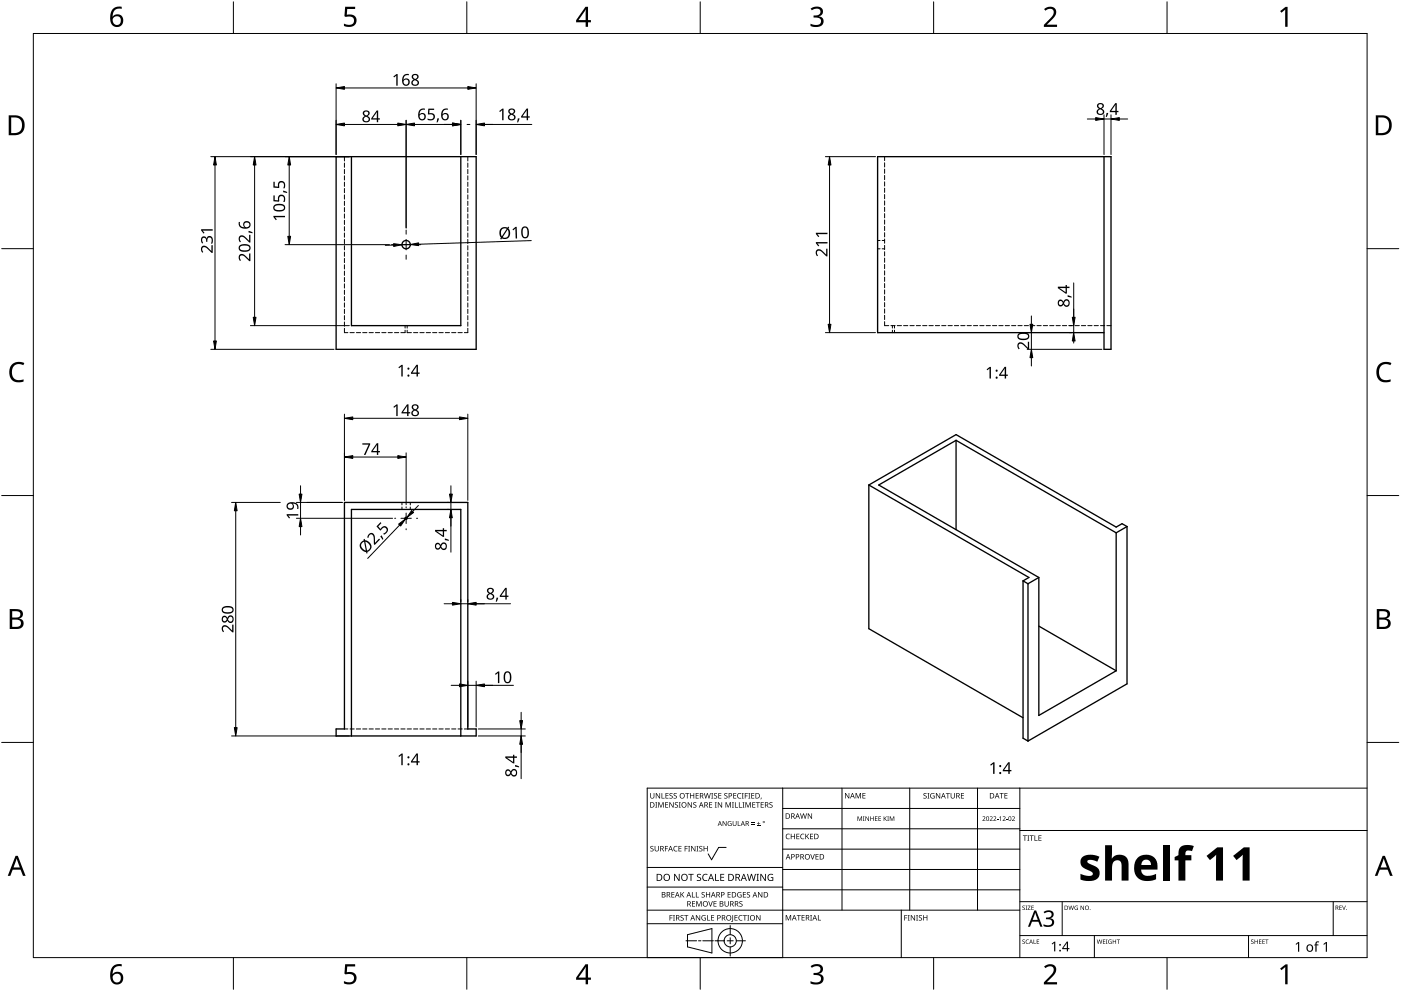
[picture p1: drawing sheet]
<svg xmlns="http://www.w3.org/2000/svg" width="420mm" height="297mm" viewBox="0 0 420 297" stroke-linecap="round" stroke-linejoin="round" font-family="sans-serif">
<g fill="none" stroke="#000" stroke-width=".3">
<path d="M103.3 47v1.2M103.3 48.9v1.3M103.3 50.8v1.3M103.3 52.7v1.3M103.3 54.6v1.3M103.3 56.5v1.3M103.3 58.4v1.3M140.3 47v1.2M140.3 48.9v1.3M140.3 50.8v1.3M140.3 52.7v1.3M140.3 54.6v1.3"/>
<path d="M140.3 56.5v1.3M140.3 58.4v1.3M265.3 47v1.2M265.3 48.8v1.3M265.3 50.7v1.3M265.3 52.6v1.3M265.3 54.5v1.3M265.3 56.4v1.3M265.3 58.3v1.3M103.3 60.3v1.3M103.3 62.2v1.3M103.3 64.1v1.3"/>
<path d="M103.3 66v1.3M103.3 67.9v1.3M103.3 69.8v1.3M103.3 71.7v1.3M103.3 73.6v1.3M103.3 75.6v1.2M103.3 77.5v1.2M103.3 79.4v1.2M140.3 60.3v1.3M140.3 62.2v1.3M140.3 64.1v1.3M140.3 66v1.3"/>
<path d="M140.3 67.9v1.3M140.3 69.8v1.3M140.3 71.7v1.3M140.3 73.6v1.3M140.3 75.6v1.2M140.3 77.5v1.2M140.3 79.4v1.2M263.2 72.1h.7M263.2 74.6h.7M264.6 72.1h.7M264.6 74.6h.7M265.3 60.2v1.3"/>
<path d="M265.3 62.1v1.3M265.3 64v1.3M265.3 65.9v1.3M265.3 67.8v1.3M265.3 69.7v1.3M265.3 71.6v1.3M265.3 73.5v1.3M265.3 75.5v1.2M265.3 77.4v1.2M265.3 79.3v1.2M103.3 98.4v1.3h1M103.3 81.3v1.2"/>
<path d="M103.3 83.2v1.2M103.3 85.1v1.2M103.3 87v1.3M103.3 88.9v1.3M103.3 90.8v1.3M103.3 92.7v1.3M103.3 94.6v1.3M103.3 96.5v1.3M105 99.7h1.2M106.9 99.7h1.2M108.8 99.7h1.2M110.7 99.7h1.3"/>
<path d="M112.6 99.7h1.3M114.5 99.7h1.3M116.4 99.7h1.3M118.3 99.7h1.3M121.5 99v.7h-1.3M121.5 97.6v.7M122.1 99v.7h1.3M122.1 97.6v.7M124 99.7h1.3M125.9 99.7h1.3M127.8 99.7h1.3M129.7 99.7h1.3"/>
<path d="M131.6 99.7h1.3M133.5 99.7h1.3M135.4 99.7h1.3M137.4 99.7h1.2M140.3 81.3v1.2M140.3 83.2v1.2M140.3 85.1v1.2M140.3 87v1.3M140.3 88.9v1.3M140.3 90.8v1.3M140.3 92.7v1.3M140.3 94.6v1.3"/>
<path d="M140.3 96.5v1.3M140.3 98.4v1.3h-1M265.3 81.2v1.2M265.3 83.1v1.2M265.3 85v1.2M265.3 86.9v1.3M265.3 88.8v1.3M265.3 90.7v1.3M265.3 92.6v1.3M265.3 94.5v1.3M265.3 96.4v1.2h1.2M267.2 97.6h1.2"/>
<path d="M267.6 97.6v.7M267.6 99v.7M268.3 97.6v.7M268.3 99v.7M269.1 97.6h1.3M271 97.6h1.3M272.9 97.6h1.3M274.8 97.6h1.3M276.7 97.6h1.3M278.6 97.6h1.3M280.5 97.6h1.3M282.4 97.6h1.3"/>
<path d="M284.3 97.6h1.3M286.2 97.6h1.3M288.1 97.6h1.3M290 97.6h1.3M291.9 97.6h1.3M293.8 97.6h1.3M295.7 97.6h1.3M297.7 97.6h1.2M299.6 97.6h1.2M301.5 97.6h1.2M303.4 97.6h1.2M305.3 97.6h1.2"/>
<path d="M307.2 97.6h1.2M309.1 97.6h1.3M311 97.6h1.3M312.9 97.6h1.3M314.8 97.6h1.3M316.7 97.6h1.3M318.6 97.6h1.3M320.5 97.6h1.3M322.4 97.6h1.3M324.3 97.6h1.3M326.2 97.6h1.3M328.1 97.6h1.3"/>
<path d="M330 97.6h1.3M331.9 97.6h1.3M120.5 150.6v.7M120.5 152v.7M123 150.6v.7M123 152v.7M103.3 218.5h1M105 218.5h1.2M106.9 218.5h1.2M108.8 218.5h1.2M110.7 218.5h1.3M112.6 218.5h1.3"/>
<path d="M114.5 218.5h1.3M116.4 218.5h1.3M118.3 218.5h1.3M120.2 218.5h1.3M122.1 218.5h1.3M124 218.5h1.3M125.9 218.5h1.3M127.8 218.5h1.3M129.7 218.5h1.3M131.6 218.5h1.3M133.5 218.5h1.3M135.4 218.5h1.3"/>
<path d="M137.4 218.5h1.2M139.3 218.5h1"/>
</g>
<g fill="none" stroke="#000" stroke-width=".4">
<path d="M100.8 47h42v57.7h-42zM105.4 47v50.6h32.8v-50.6M331.1 47v57.7h2.1v-57.7h-70v52.7h67.9M286.7 132v26.8M286.7 132l-23.2 13.4 48 27.7M286.7 132l48 27.7M103.3 150.6h37v67.9h2.5v2.1h-42v-2.1h2.5zM260.6 145.4v43l46.2 26.7M260.6 145.4l48 27.7-1.8 1M260.6 145.4l26.1-15.1 48 27.7 1.8-1 1.5 .8M334.7 159.7v41.4M338 157.8v47.2l-29.7 17.1"/>
<path d="M338 157.8l-3.3 1.9M306.8 174.1v47.2l1.5 .8M306.8 174.1l1.5 .9M308.3 175v47.1M311.5 173.1v41.3l23.2-13.3M311.5 173.1l-3.2 1.9M311.5 187.7l23.2 13.4M105.4 220.6v-67.9h32.8v67.9"/>
<circle cx="121.8" cy="73.3" r="1.25"/>
<circle cx="121.8" cy="155.3" r=".31"/>
</g>
<path d="M10 10h400v277h-400z" fill="none" stroke="#000" stroke-width=".3"/>
<g fill="none" stroke="#000" stroke-width=".3">
<path d="M70 .5v9.5M140 .5v9.5M210 .5v9.5M280 .5v9.5M350 .5v9.5M.5 74.5h9.5M410 74.5h9.5M.5 148.5h9.5M410 148.5h9.5M.5 222.5h9.5M410 222.5h9.5M70 287v9.5"/>
<path d="M140 287v9.5M210 287v9.5M280 287v9.5M350 287v9.5"/>
</g>
<g fill="#000">
<path d="M103.5 2h3v.7h-2.4l-.1 1.7a1.98 1.98 0 0 1 2.4 .4 1.98 1.98 0 0 1 .2 2.5 2.88 2.88 0 0 1-3.5 .5v-.7a1.93 1.93 0 0 0 3-.6 1.37 1.37 0 0 0-.5-1.4 1.37 1.37 0 0 0-1.4-.1l-.5 .1-.4-.3zM243.1 2.6a2.32 2.32 0 0 1 3.7 .5 1.47 1.47 0 0 1-1.2 1.8 1.59 1.59 0 0 1 1.4 1.8 1.59 1.59 0 0 1-1.8 1.4l-2.1-.3v-.7a2.12 2.12 0 0 0 3.1-.5 1.21 1.21 0 0 0-1.6-1.3h-.6v-.7a1.53 1.53 0 0 0 2.1-1.1 1.49 1.49 0 0 0-2.6-.4zM313.1 2.7a2.03 2.03 0 0 1 2.1-.8 2.03 2.03 0 0 1 1.6 1.7 3.9 3.9 0 0 1-1.6 2.5l-1.2 1.3h3v.7h-3.9v-.6l1.5-1.6a2.56 2.56 0 0 0 1.3-2.9 1.62 1.62 0 0 0-2.4 .2zM383.9 3.3l1.6-1.2h.6v5.9h-.7l.1-5.2-1.2 1zM3.5 109.3a3.3 3.3 0 0 1 3.8-.5l-.3 .7a2.26 2.26 0 0 0-2.6 0 2.26 2.26 0 0 0-.8 2.6 2.12 2.12 0 0 0 3.1 1.7l.4-.1v.7a2.98 2.98 0 0 1-3.4-.4 2.98 2.98 0 0 1-.8-3.3zM413.5 109.3a3.3 3.3 0 0 1 3.8-.5l-.3 .7a2.26 2.26 0 0 0-2.7 0 2.26 2.26 0 0 0-.7 2.6 2.12 2.12 0 0 0 3.1 1.7l.4-.1v.7a2.98 2.98 0 0 1-3.4-.4 2.98 2.98 0 0 1-.8-3.3zM103.5 289h3v.7h-2.4l-.1 1.7a1.98 1.98 0 0 1 2.4 .4 1.98 1.98 0 0 1 .2 2.5 2.88 2.88 0 0 1-3.5 .4v-.6a1.93 1.93 0 0 0 3-.7 1.37 1.37 0 0 0-.5-1.3 1.37 1.37 0 0 0-1.4-.1l-.5 .1-.4-.3zM243.1 289.6a2.32 2.32 0 0 1 3.7 .5 1.47 1.47 0 0 1-1.2 1.8 1.59 1.59 0 0 1 1.4 1.8 1.59 1.59 0 0 1-1.8 1.4l-2.1-.3v-.7a2.12 2.12 0 0 0 3.1-.5 1.21 1.21 0 0 0-1.6-1.4h-.6v-.6a1.53 1.53 0 0 0 2.1-1.1 1.49 1.49 0 0 0-2.6-.4zM313.1 289.7a2.03 2.03 0 0 1 2.1-.8 2.03 2.03 0 0 1 1.6 1.7 3.9 3.9 0 0 1-1.6 2.5l-1.2 1.3h3v.7h-3.9v-.7l1.5-1.5a2.56 2.56 0 0 0 1.3-2.9 1.62 1.62 0 0 0-2.4 .2zM383.9 290.3l1.6-1.2h.6v5.9h-.7l.1-5.2-1.2 1z"/>
<path d="M33.9 2.6a2.88 2.88 0 0 1 2.6-.6v.7a2.02 2.02 0 0 0-2.7 2.3 1.83 1.83 0 0 1 2.6-.3 1.83 1.83 0 0 1 .3 2.6 2.07 2.07 0 0 1-2.6 .6 2.07 2.07 0 0 1-1.1-2.4 4 4 0 0 1 .9-2.9zM33.7 6.2a1.3 1.3 0 0 0 2.6 0 1.3 1.3 0 0 0-2.6 0z"/>
<path d="M175.6 2h.8v4h.8v.7h-.8v1.3h-.8v-1.3h-2.8v-.6zM175.6 2.8l-2.1 3.2h2.1z"/>
<path d="M2.6 34.6h1.8a2.99 2.99 0 0 1 3 3 2.99 2.99 0 0 1-3.1 2.9h-1.7zM3.4 35.2v4.7h.8a2.35 2.35 0 0 0 2.4-2.1 2.35 2.35 0 0 0-2-2.6z"/>
<path d="M412.6 34.6h1.8a2.99 2.99 0 0 1 3 3 2.99 2.99 0 0 1-3.1 2.9h-1.7zM413.3 35.2v4.7h.9a2.35 2.35 0 0 0 2.4-2.1 2.35 2.35 0 0 0-2-2.6z"/>
<path d="M2.9 182.6h1.7a1.68 1.68 0 0 1 2.3 1.7 1.37 1.37 0 0 1-1.2 1.1 1.61 1.61 0 0 1 1.4 2 1.61 1.61 0 0 1-2.1 1.1h-2.1zM3.7 185.7v2.2h1.2a1.13 1.13 0 0 0 1.4-1.1 1.13 1.13 0 0 0-1.5-1.1zM3.7 183.2v1.9h1.1a1.02 1.02 0 0 0 1.3-1 1.02 1.02 0 0 0-1.4-.9z"/>
<path d="M412.9 182.6h1.7a1.68 1.68 0 0 1 2.3 1.7 1.37 1.37 0 0 1-1.2 1.1 1.61 1.61 0 0 1 1.3 2 1.61 1.61 0 0 1-2 1.1h-2.1zM413.7 185.7v2.2h1.2a1.13 1.13 0 0 0 1.4-1.1 1.13 1.13 0 0 0-1.5-1.1zM413.7 183.2v1.9h1.1a1.02 1.02 0 0 0 1.3-1 1.02 1.02 0 0 0-1.5-.9z"/>
<path d="M4.7 256.5h.6l2.4 6h-.8l-.7-1.8h-2.4l-.7 1.8h-.8zM5 257.3l-.9 2.7h1.8z"/>
<path d="M414.7 256.5h.6l2.4 6h-.8l-.7-1.8h-2.4l-.7 1.8h-.8zM415 257.3l-1 2.7h1.9z"/>
<path d="M33.9 289.6a2.88 2.88 0 0 1 2.6-.6v.7a2.02 2.02 0 0 0-2.7 2.3 1.83 1.83 0 0 1 2.6-.3 1.83 1.83 0 0 1 .3 2.6 2.07 2.07 0 0 1-2.6 .6 2.07 2.07 0 0 1-1.1-2.4 4 4 0 0 1 .9-2.9zM33.7 293.2a1.3 1.3 0 0 0 2.6 0 1.3 1.3 0 0 0-2.6 0z"/>
<path d="M175.6 289h.8v4h.8v.7h-.8v1.3h-.8v-1.3h-2.8v-.6zM175.6 289.8l-2.1 3.2h2.1z"/>
</g>
<g fill="none" stroke="#000" stroke-width=".3">
<path d="M234.7 236.2v50.8h-40.6v-50.8h215.9M252.5 236.2v36.6M272.8 236.2v36.6M293.2 236.2v36.6M305.9 236.2v50.8M217.8 254h-2.3l-2.1 3.7-1-1.8M234.7 242.3h71.2M234.7 248.4h71.2M234.7 254.5h71.2M305.9 248.9h104.1M194.1 276.9h40.6M194.1 272.8h111.8"/>
<path d="M194.1 265.9h40.6M194.1 260h40.6M219 277.4v2.8M234.7 260.6h71.2M234.7 266.7h71.2M270.3 272.8v14.2M305.9 270.3h104.1M318.6 270.3v10.1M399.8 270.3v10.1M205.7 282h3.2M206.2 280.2l7.3-1.9v7.3l-7.3-1.8zM209.5 282h.7"/>
<path d="M210.8 282h3.2M214.4 282h2.8M218.1 282h1.8M219 281.1v1.8M219 283.8v2.8M220.8 282h2.8M305.9 280.4h104.1M328.2 280.4v6.6M374.4 280.4v6.6"/>
<circle cx="219" cy="282" r="1.83"/>
<circle cx="219" cy="282" r="3.7"/>
</g>
<g fill="#000">
<path d="M195 237.7h.2v1.1a.42 .42 0 0 0 .4 .4 .42 .42 0 0 0 .4-.4v-1.1h.2v1.1a.62 .62 0 0 1-.6 .6 .62 .62 0 0 1-.6-.6zM196.7 237.7h.2l.9 1.4v-1.4h.2v1.6h-.3l-.8-1.3v1.3h-.2zM198.4 237.7h.2v1.5h.7v.1h-.9zM199.6 237.7h.9v.2h-.7v.5h.6v.2h-.6v.6h.7v.1h-.9zM200.8 237.9l.6-.2 .3 .1v.2a.38 .38 0 0 0-.5-.2 .38 .38 0 0 0-.2 .5 .38 .38 0 0 0 .5 .2 .53 .53 0 0 1 .1 .8 .53 .53 0 0 1-.8 0v-.2a.41 .41 0 0 0 .6 .1 .41 .41 0 0 0 .1-.5 .41 .41 0 0 0-.5-.2zM202.1 237.9l.5-.2 .4 .1-.1 .2a.38 .38 0 0 0-.5-.2 .38 .38 0 0 0-.2 .5 .38 .38 0 0 0 .5 .2 .53 .53 0 0 1 .2 .8 .53 .53 0 0 1-.8 0v-.2a.41 .41 0 0 0 .5 .1 .41 .41 0 0 0 .2-.5 .41 .41 0 0 0-.6-.2zM205.5 237.7h1.2v.2h-.5v1.4h-.2v-1.4h-.5zM207 237.7h.2v.7h.8v-.7h.2v1.6h-.2v-.7h-.8v.7h-.2zM208.6 237.7h.9v.2h-.7v.5h.7v.2h-.7v.6h.7v.1h-.9zM211.1 237.7h.2l.4 1.4 .3-1.4h.2l.4 1.4 .4-1.4h.2l-.5 1.6h-.2l-.4-1.3-.3 1.3h-.3zM213.3 237.7h.6l-.2 .2v1.3l.2 .1h-.6l.2-.1v-1.3zM214.2 237.9l.5-.2 .4 .1-.1 .2a.38 .38 0 0 0-.5-.2 .38 .38 0 0 0-.2 .5 .38 .38 0 0 0 .5 .2 .53 .53 0 0 1 .2 .8 .53 .53 0 0 1-.8 0v-.2a.41 .41 0 0 0 .5 .1 .41 .41 0 0 0 .2-.5 .41 .41 0 0 0-.6-.2z"/>
<path d="M215.4 237.7h.9v.2h-.7v.5h.7v.2h-.7v.6h.7v.1h-.9zM217.3 237.9l.5-.2 .4 .1-.1 .2a.38 .38 0 0 0-.5-.2 .38 .38 0 0 0-.2 .5 .38 .38 0 0 0 .5 .2 .53 .53 0 0 1 .2 .8 .53 .53 0 0 1-.8 0v-.2a.41 .41 0 0 0 .5 .1 .41 .41 0 0 0 .2-.5 .41 .41 0 0 0-.6-.2zM219.9 237.7h.9v.2h-.7v.5h.7v.2h-.7v.6h.7v.1h-.9zM221.3 237.9l.6-.2 .4 .1-.1 .2a.65 .65 0 0 0-.9 .6 .65 .65 0 0 0 .9 .5 .77 .77 0 0 1-1.1-.1 .77 .77 0 0 1 .2-1.1zM222.5 237.7h.5l-.1 .2v1.3l.1 .1h-.5l.2-.1v-1.3zM223.4 237.7h.9v.2h-.7v.6h.6v.2h-.6v.6h-.2zM224.4 237.7h.6l-.2 .2v1.3l.2 .1h-.6l.2-.1v-1.3zM225.3 237.7h.9v.2h-.7v.5h.7v.2h-.7v.6h.7v.1h-.9zM228.2 239.1h.2l-.3 .5zM253.4 237.7h.3l.8 1.3v-1.3h.2v1.6h-.2l-.9-1.3v1.3h-.2zM256.6 237.7h.3l.5 1.3 .5-1.3h.3v1.6h-.2v-1.4l-.7 1.4-.5-1.4v1.4h-.2zM258.6 237.7h1v.2h-.7v.5h.6v.2h-.6v.5h.7v.2h-1z"/>
<path d="M277 237.9l.6-.2 .3 .1-.1 .2a.38 .38 0 0 0-.5-.2 .38 .38 0 0 0-.1 .5 .38 .38 0 0 0 .5 .2 .53 .53 0 0 1 .1 .8 .53 .53 0 0 1-.8 0v-.2a.41 .41 0 0 0 .6 .1 .41 .41 0 0 0 .1-.5 .41 .41 0 0 0-.5-.2zM278.1 237.7h.6l-.2 .2v1.3l.2 .1h-.6l.2-.1v-1.3zM279.2 237.9l.7-.2 .4 .1-.1 .2a.67 .67 0 0 0-1 .5 .67 .67 0 0 0 .9 .6v-.4h-.4v-.2h.6v.8a.88 .88 0 0 1-1.2-.2 .88 .88 0 0 1 .1-1.2zM280.7 237.7h.2l.9 1.4v-1.4h.2v1.6h-.3l-.8-1.3v1.3h-.2zM283.7 237.7h1.2v.2h-.5v1.4h-.2v-1.4h-.5zM285.1 237.7h.2v1.1a.42 .42 0 0 0 .4 .4 .42 .42 0 0 0 .4-.4v-1.1h.2v1.1a.62 .62 0 0 1-.6 .6 .62 .62 0 0 1-.6-.6zM288.2 237.7h.9v.2h-.7v.5h.7v.2h-.7v.6h.7v.1h-.9zM299.8 237.7h1.2v.2h-.5v1.4h-.2v-1.4h-.5zM301.2 237.7h.9v.2h-.7v.5h.7v.2h-.7v.5h.7v.2h-.9zM195.1 253.7l.6-.2 .3 .1-.1 .2a.38 .38 0 0 0-.5-.1 .38 .38 0 0 0-.1 .5 .38 .38 0 0 0 .4 .2 .53 .53 0 0 1 .2 .7 .53 .53 0 0 1-.8 .1v-.2a.41 .41 0 0 0 .6 .1 .41 .41 0 0 0 .1-.6 .41 .41 0 0 0-.6-.2zM196.5 240.4h.6l-.2 .2v1.3l.2 .2h-.6l.2-.2v-1.3zM196.3 253.6h.2v1a.42 .42 0 0 0 .5 .4 .42 .42 0 0 0 .4-.4v-1h.2v1a.62 .62 0 0 1-.6 .6 .62 .62 0 0 1-.7-.6z"/>
<path d="M197.4 240.4h.3l.5 1.4 .5-1.4h.3v1.7h-.2v-1.5l-.7 1.5-.5-1.5v1.5h-.2zM199.4 253.6h.9v.1h-.7v.6h.7v.2h-.7v.7h-.2zM199.5 240.4h.9v.2h-.7v.5h.6v.2h-.6v.6h.7v.2h-.9zM200.7 240.4h.3l.8 1.4v-1.4h.2v1.7h-.2l-.9-1.4v1.4h-.2zM202.2 253.8l.5-.3 .5 .1-.1 .2a.65 .65 0 0 0-.9 .6 .65 .65 0 0 0 .9 .6 .77 .77 0 0 1-1.1-.1 .77 .77 0 0 1 .2-1.1zM202.5 240.6l.5-.2 .3 .1v.2a.38 .38 0 0 0-.5-.2 .38 .38 0 0 0-.2 .5 .38 .38 0 0 0 .5 .2 .53 .53 0 0 1 .1 .8 .53 .53 0 0 1-.8 0l.1-.1a.41 .41 0 0 0 .5 0 .41 .41 0 0 0 .1-.5 .41 .41 0 0 0-.5-.2zM203.6 240.4h.6l-.2 .2v1.3l.2 .2h-.6l.2-.2v-1.3zM203.5 253.6h.9v.1h-.7v.6h.6v.1h-.6v.6h.7v.2h-.9zM205.3 253.6h.9v.1h-.7v.6h.7v.2h-.7v.7h-.2zM206.4 253.6h.6l-.2 .1v1.3l.2 .2h-.6l.2-.2v-1.3zM206.2 240.4h.3l.8 1.4v-1.4h.2v1.7h-.2l-.9-1.4v1.4h-.2zM207.3 253.6h.2l.9 1.3v-1.3h.2v1.6h-.3l-.8-1.4v1.4h-.2z"/>
<path d="M208 240.6l.5-.2 .3 .1v.2a.38 .38 0 0 0-.5-.2 .38 .38 0 0 0-.2 .5 .38 .38 0 0 0 .5 .2 .53 .53 0 0 1 .2 .8 .53 .53 0 0 1-.9 0l.1-.1a.41 .41 0 0 0 .5 0 .41 .41 0 0 0 .1-.5 .41 .41 0 0 0-.5-.2zM208.9 253.6h.6l-.2 .1v1.3l.2 .2h-.6l.2-.2v-1.3zM209.8 253.7l.5-.2 .3 .1v.2a.38 .38 0 0 0-.5-.1 .38 .38 0 0 0-.2 .5 .38 .38 0 0 0 .5 .2 .53 .53 0 0 1 .2 .7 .53 .53 0 0 1-.9 .1l.1-.2a.41 .41 0 0 0 .5 .1 .41 .41 0 0 0 .1-.6 .41 .41 0 0 0-.5-.2zM211 253.6h.2v.7h.8v-.7h.2v1.6h-.2v-.8h-.8v.8h-.2zM212.7 240.4h.9v.2h-.7v.5h.6v.2h-.6v.6h.7v.2h-.9zM214.4 240.4h.6l-.2 .2v1.3l.2 .2h-.6l.2-.2v-1.3zM215.3 240.4h.2l.9 1.4v-1.4h.2v1.7h-.3l-.8-1.4v1.4h-.2zM216.7 246.1h.2l.8 1.2v-1.2h.2v1.5h-.2l-.8-1.2v1.2h-.2zM217.6 240.4h.3l.5 1.4 .5-1.4h.3v1.7h-.2v-1.5l-.7 1.5-.5-1.5v1.5h-.2zM218.4 246.3l.6-.2 .4 .1-.2 .1a.6 .6 0 0 0-.8 .5 .6 .6 0 0 0 .8 .6v-.4l-.3-.2h.5v.7a.8 .8 0 0 1-1-.2 .8 .8 0 0 1 0-1zM219.5 240.4h.6l-.2 .2v1.3l.2 .2h-.6l.2-.2v-1.3zM220.4 240.4h.2v1.5h.7v.2h-.9z"/>
<path d="M219.7 246.1h.2v.9a.38 .38 0 0 0 .4 .4 .38 .38 0 0 0 .4-.4v-.9h.2v.9a.56 .56 0 0 1-.6 .6 .56 .56 0 0 1-.6-.6zM221.3 246.1h.1v1.3h.7v.2h-.8zM221.6 240.4h.2v1.5h.7v.2h-.9zM222.7 240.4h.5l-.1 .2v1.3l.1 .2h-.5l.1-.2v-1.3zM223.6 240.4h.3l.5 1.4 .5-1.4h.3v1.7h-.2v-1.5l-.7 1.5-.6-1.5v1.5h-.1zM225.3 247l1 .1zM225.3 246.6l1 .1zM225.6 240.4h.9v.2h-.7v.5h.7v.2h-.7v.6h.7v.2h-.9zM227 247.4l1 .2zM226.7 240.4h1.2v.2h-.5v1.5h-.2v-1.5h-.5zM227.4 246.3l.2 .5h.4l-.4 .1v.4l-.2-.4h-.4l.4-.1zM228.1 240.4h.9v.2h-.7v.5h.7v.2h-.7v.6h.7v.2h-.9z"/>
<path d="M230.8 240.6l.6-.2 .3 .1-.1 .2a.38 .38 0 0 0-.5-.2 .38 .38 0 0 0-.1 .5 .38 .38 0 0 0 .4 .2 .53 .53 0 0 1 .2 .8 .53 .53 0 0 1-.8 0v-.1a.41 .41 0 0 0 .6 0 .41 .41 0 0 0 .1-.5 .41 .41 0 0 0-.6-.2zM235.8 250.1l.6-.2 .5 .1-.1 .2a.65 .65 0 0 0-1 .5 .65 .65 0 0 0 1 .6 .77 .77 0 0 1-1.1-.1 .77 .77 0 0 1 .1-1.1zM237.2 249.9h.2v.7h.8v-.7h.2v1.6h-.2v-.7h-.8v.7h-.2zM238.8 249.9h.9v.2h-.7v.5h.7v.2h-.7v.5h.7v.2h-.9zM240.2 250.1l.6-.2 .4 .1v.2a.65 .65 0 0 0-1 .5 .65 .65 0 0 0 1 .6 .77 .77 0 0 1-1.1-.1 .77 .77 0 0 1 .1-1.1zM240 243.8h.2l.3 1.4 .4-1.4h.2l.4 1.4 .3-1.4h.2l-.4 1.6h-.2l-.4-1.4-.4 1.4h-.2zM241.5 249.9h.2v.8l.7-.8h.3l-.7 .7 .7 .9h-.2l-.6-.7-.2 .7h-.2zM243 256h.2l.5 1.4 .4-1.4h.3l-.6 1.6h-.2zM242.3 243.8h.2l.9 1.3-.1-1.3h.2v1.6h-.2l-.9-1.3v1.3h-.1zM242.9 249.9h.9v.2h-.7v.5h.7v.2h-.7v.5h.7v.2h-.9zM244.6 256h.9v.2h-.7v.5h.6v.2h-.6v.5h.7v.2h-.9zM257.2 244.7h.2l.4 1.1 .5-1.1h.2v1.4h-.1v-1.2l-.6 1.2-.5-1.2v1.2h-.1z"/>
<path d="M258.8 244.7h.5l-.2 .1 .2 1.3h-.5l.1-.2zM259.5 244.7h.2l.8 1.1v-1.1h.1v1.4h-.2l-.7-1.2v1.2h-.2zM261 244.7h.2v.6h.7v-.6h.1v1.4h-.1v-.7h-.7v.7h-.2zM262.4 244.7h.8l-.6 .1v.5h.5l-.5 .1v.5l.6 .2h-.8zM263.5 244.7h.7l-.6 .1v.5h.6l-.6 .1v.5l.6 .2h-.7zM265 244.7h.2v.7l.8-.7-.6 .6 .6 .8-.7-.7-.1 .7h-.2zM266.1 244.7h.5l-.2 .1 .2 1.3h-.5l.1-.2zM266.8 244.7h.3l.4 1.1 .4-1.1h.3v1.4h-.2v-1.2l-.6 1.2-.4-1.2v1.2h-.2zM294.7 244.8a.49 .49 0 0 1 .7 .1 .49 .49 0 0 1-.3 .7l-.3 .3 .7 .2h-.9l.4-.5a.37 .37 0 0 0 .4-.6 .37 .37 0 0 0-.7-.1zM296.8 244.8a.49 .49 0 0 1 .8 .1 .49 .49 0 0 1-.3 .7l-.3 .3 .7 .2h-.9l.4-.5a.37 .37 0 0 0 .3-.6 .37 .37 0 0 0-.6-.1zM297.9 244.8a.49 .49 0 0 1 .8 .1 .49 .49 0 0 1-.3 .7l-.3 .3 .7 .2h-.9l.4-.5a.37 .37 0 0 0 .3-.6 .37 .37 0 0 0-.6-.1zM299 245.5l.4 .1z"/>
<path d="M299.7 245l.5-.3v1.4h-.2v-1.2zM300.7 244.8a.49 .49 0 0 1 .8 .1 .49 .49 0 0 1-.3 .7l-.3 .3 .7 .2h-.9l.4-.5a.37 .37 0 0 0 .3-.6 .37 .37 0 0 0-.6-.1zM301.8 245.5l.4 .1zM303.5 244.8a.49 .49 0 0 1 .8 .1 .49 .49 0 0 1-.3 .7l-.3 .3 .7 .2h-.9l.3-.5a.37 .37 0 0 0 .4-.6 .37 .37 0 0 0-.6-.1zM306.8 250.4h1.2v.2h-.5v1.4h-.2v-1.4h-.5zM308.1 250.4h.6l-.2 .2v1.3l.2 .1h-.6l.2-.1v-1.3zM308.8 250.4h1.2v.2h-.5v1.4h-.2v-1.4h-.5zM310.2 250.4h.3v1.4h.7v.2h-1zM311.4 250.4h.9v.2h-.7v.5h.7v.2h-.7v.5h.7v.2h-.9zM200.8 274.3h.9v.2h-.7v.5h.7v.2h-.7v.7h-.2zM201.4 267.4h.9v.2h-.7v.5h.6v.1h-.6v.6h.7v.2h-.9zM201.8 274.3h.6l-.2 .2v1.3l.2 .1h-.6l.2-.1v-1.3z"/>
<path d="M202.2 261.9h.3l1.1 1.8v-1.8h.2v2.1h-.3l-1.1-1.7v1.7h-.2zM204.1 274.4l.6-.1 .3 .1v.1a.38 .38 0 0 0-.5-.1 .38 .38 0 0 0-.2 .5 .38 .38 0 0 0 .5 .2 .53 .53 0 0 1 .1 .8 .53 .53 0 0 1-.8 0l.1-.2a.41 .41 0 0 0 .5 .1 .41 .41 0 0 0 .1-.6 .41 .41 0 0 0-.5-.1zM204.1 267.4h.2v.8l.7-.8h.2l-.6 .7 .7 .9h-.3l-.6-.8-.1 .8h-.2zM205.2 274.3h1.2v.2h-.5v1.4h-.2v-1.4h-.5zM206.4 261.9h1.6v.3h-.6v1.8h-.3v-1.8h-.7zM207.5 267.4h.2v1.4h.7v.2h-.9zM207.5 270.1h.9v.2h-.7v.5h.7v.2h-.7v.6h.7v.1h-.9zM208.7 267.4h.2v1.4h.7v.2h-.9zM208.8 270.1h.3l.5 1.3 .5-1.3h.3v1.6h-.2v-1.4l-.7 1.4-.5-1.4v1.4h-.2zM208.7 274.3h.2l.9 1.3v-1.3h.2v1.6h-.3l-.8-1.3v1.3h-.2zM209.1 262.1l.4-.2 .7 .1-.2 .2a.44 .44 0 0 0-.7 .2 .44 .44 0 0 0 .5 .5 .66 .66 0 0 1 .4 1 .66 .66 0 0 1-1 .1h-.2v-.3l.3 .1a.47 .47 0 0 0 .7-.3 .47 .47 0 0 0-.6-.5l-.4-.3zM210.6 274.5l.7-.2 .4 .1-.1 .1a.67 .67 0 0 0-1 .5 .67 .67 0 0 0 .9 .7v-.5h-.4v-.1h.6v.8a.88 .88 0 0 1-1.2-.2 .88 .88 0 0 1 .1-1.2z"/>
<path d="M210.5 267.5l.5-.1 .4 .1-.1 .1a.38 .38 0 0 0-.5-.1 .38 .38 0 0 0-.2 .5 .38 .38 0 0 0 .5 .2 .53 .53 0 0 1 .2 .8 .53 .53 0 0 1-.8 0v-.2a.41 .41 0 0 0 .5 .1 .41 .41 0 0 0 .1-.6 .41 .41 0 0 0-.5-.1zM210.9 262.2l.7-.3 .6 .1-.1 .3a.84 .84 0 0 0-1.2 .7 .84 .84 0 0 0 1.2 .8v.2a1.1 1.1 0 0 1-1.4-.4 1.1 1.1 0 0 1 .2-1.4zM212.1 274.3h.2v1.4h.7v.2h-.9zM212.4 270.1h.2l.5 1.4 .5-1.4h.2l-.6 1.6h-.2zM211.7 267.4h.2v.7h.9v-.7h.2v1.6h-.2v-.8h-.9v.8h-.2zM213.3 274.3h.9v.2h-.7v.5h.6v.2h-.6v.5h.7v.2h-.9zM214.5 261.9h.2v1.9h1v.2h-1.2zM214 270.1h.9v.2h-.7v.5h.7v.2h-.7v.6h.7v.1h-.9zM216 261.9h1.2v.3h-.9v.6h.8v.3h-.8v.7h.9v.2h-1.2zM217.3 270.1h.2v1.1a.42 .42 0 0 0 .4 .4 .42 .42 0 0 0 .4-.4v-1.1h.2v1.1a.62 .62 0 0 1-.6 .6 .62 .62 0 0 1-.6-.6zM218.2 267.4h.9v.2h-.7v.5h.7v.1h-.7v.6h.7v.2h-.9zM219.6 274.3h.3l-.1 1.7-.5 .3v-.2l.3-.1z"/>
<path d="M220.3 274.3h.9v.2h-.7v.5h.6v.2h-.6v.5h.7v.2h-.9zM221.3 267.6l.7-.2 .4 .1-.1 .1a.67 .67 0 0 0-1 .5 .67 .67 0 0 0 .9 .7v-.5h-.4v-.2h.6v.8a.88 .88 0 0 1-1.2-.1 .88 .88 0 0 1 .1-1.2zM221.7 274.5l.5-.2 .5 .1-.1 .1a.65 .65 0 0 0-.9 .6 .65 .65 0 0 0 .9 .6 .77 .77 0 0 1-1.1-.1 .77 .77 0 0 1 .2-1.1zM221.8 270.3l.5-.2 .4 .1-.1 .2a.38 .38 0 0 0-.5-.2 .38 .38 0 0 0-.2 .5 .38 .38 0 0 0 .5 .2 .53 .53 0 0 1 .2 .8 .53 .53 0 0 1-.8 0v-.2a.41 .41 0 0 0 .5 .1 .41 .41 0 0 0 .2-.5 .41 .41 0 0 0-.6-.2zM222.8 274.3h1.2v.2h-.5v1.4h-.2v-1.4h-.5zM222.8 267.4h.9v.2h-.7v.5h.7v.1h-.7v.6h.7v.2h-.9zM224.1 274.3h.6l-.2 .2v1.3l.2 .1h-.6l.2-.1v-1.3zM224 267.5l.6-.1 .3 .1v.1a.38 .38 0 0 0-.5-.1 .38 .38 0 0 0-.2 .5 .38 .38 0 0 0 .5 .2 .53 .53 0 0 1 .1 .8 .53 .53 0 0 1-.8 0l.1-.2a.41 .41 0 0 0 .5 .1 .41 .41 0 0 0 .1-.6 .41 .41 0 0 0-.5-.1zM224 261.9h.3l.4 1.8 .5-1.8h.3l.5 1.8 .4-1.8h.3l-.6 2.1h-.2l-.5-1.8-.5 1.8h-.3zM226.9 261.9h.7l-.2 .3v1.6l.2 .2h-.7l.2-.2v-1.6zM226.8 274.3h.2l.9 1.3v-1.3h.2v1.6h-.3l-.8-1.3v1.3h-.2zM227.3 267.4h.3l.8 1.3v-1.3h.2v1.6h-.2l-.9-1.3v1.3h-.2z"/>
<path d="M228 261.9h.3l1.2 1.8-.1-1.8h.3v2.1h-.3l-1.1-1.7v1.7h-.3zM230.5 262.2l.9-.3 .5 .1-.1 .3a.87 .87 0 0 0-1.4 .6 .87 .87 0 0 0 1.2 .9v-.6h-.4v-.3h.7v1.1a1.15 1.15 0 0 1-1.5-.3 1.15 1.15 0 0 1 .1-1.5zM235.6 274.3h.3l.5 1.3 .6-1.3h.3v1.6h-.2v-1.4l-.7 1.4-.6-1.4v1.4h-.2zM238.9 274.3h1.3v.2h-.5v1.4h-.2v-1.4h-.6zM240.4 274.3h.9v.2h-.7v.5h.7v.1h-.7v.6h.7v.2h-.9zM242.9 274.3h.6l-.2 .1v1.3l.2 .2h-.6l.2-.2v-1.3zM245.3 274.3h.2v1.4h.7v.2h-.9zM271.2 274.3h.9v.2h-.7v.5h.7v.2h-.7v.7h-.2zM272.2 274.3h.6l-.2 .2v1.3l.2 .1h-.6l.2-.1v-1.3zM273.1 274.3h.3l.8 1.3v-1.3h.2v1.6h-.2l-.9-1.3v1.3h-.2zM274.7 274.3h.6l-.2 .2v1.3l.2 .1h-.6l.2-.1v-1.3zM275.6 274.4l.6-.1 .3 .1v.1a.38 .38 0 0 0-.5-.1 .38 .38 0 0 0-.2 .5 .38 .38 0 0 0 .5 .2 .53 .53 0 0 1 .1 .8 .53 .53 0 0 1-.8 0v-.2a.41 .41 0 0 0 .6 .1 .41 .41 0 0 0 .1-.6 .41 .41 0 0 0-.5-.1z"/>
<path d="M276.9 274.3h.2v.7h.8v-.7h.2v1.6h-.2v-.7h-.8v.7h-.2zM306.7 271.6l.4-.2 .2 .2a.32 .32 0 0 0-.4 0 .32 .32 0 0 0-.1 .4 .32 .32 0 0 0 .4 .1 .41 .41 0 0 1 0 .7 .41 .41 0 0 1-.6-.2 .31 .31 0 0 0 .4 .1 .31 .31 0 0 0 .1-.5l-.5-.2zM307.6 271.5h.4l-.1 .1 .1 1.2h-.4l.1-.2zM308.2 271.5h.8l-.6 1.1 .7 .2h-.9l.6-1.2zM309.3 271.5h.7l-.5 .1v.4h.5l-.5 .1v.5l.5 .2h-.7zM313 273.4a1.69 1.69 0 0 1 1.8-.6 1.69 1.69 0 0 1 1.2 1.5l-.4 .7-.6 .2a1.31 1.31 0 0 1 1.2 1.5 1.31 1.31 0 0 1-1.5 1.1l-1.8-.2v-.6a1.73 1.73 0 0 0 2.6-.4 .99 .99 0 0 0-1.3-1.1h-.5v-.5a1.13 1.13 0 0 0 1.2-.1 1.13 1.13 0 0 0 .4-1.1 1.42 1.42 0 0 0-2 0zM320.4 271.5h.2l.3 1.1 .3-1.1h.1l.3 1.1 .3-1.1h.2l-.4 1.3h-.1l-.3-1.2-.4 1.2h-.1zM322.4 271.6l.9-.1-.3 .1a.53 .53 0 0 0-.6 .6 .53 .53 0 0 0 .7 .4v-.4l-.3-.1h.5v.6a.71 .71 0 0 1-.9-.1 .71 .71 0 0 1 0-1zM324.1 271.5l.9 1-.1-1h.2v1.3l-.9-1.1-.1 1.1zM401.7 271.4h.7l-.6 .2v.4h.6l-.6 .1v.5l.6 .1h-.7zM402.5 271.4h.2l.4 1.2 .3-1.2h.2l-.5 1.3zM306.7 281.7l.4-.1 .2 .2a.32 .32 0 0 0-.4-.1 .32 .32 0 0 0-.1 .5 .32 .32 0 0 0 .4 .1 .41 .41 0 0 1 0 .6 .41 .41 0 0 1-.6-.2 .31 .31 0 0 0 .4 .2 .31 .31 0 0 0 .1-.5l-.5-.3z"/>
<path d="M307.8 281.8l.4-.2 .4 .1-.1 .1a.52 .52 0 0 0-.7 .5 .52 .52 0 0 0 .7 .4 .61 .61 0 0 1-.9 0 .61 .61 0 0 1 .2-.9zM310 281.6h.1v1.2l.6 .1h-.7zM310.9 281.6h.7l-.5 .2v.4h.5l-.5 .1v.5l.5 .1h-.7zM315.4 282.9l1.1-.6v2.9h-.4v-2.6l-.5 .5zM328.9 281.6h.2l.3 1.1 .3-1.1h.1l.3 1.1 .3-1.1h.2l-.4 1.3h-.1l-.4-1.1-.3 1.1h-.1zM330.8 281.6h.7l-.6 .2v.4h.6l-.6 .1v.5l.6 .1h-.7zM331.7 281.6h.4l-.1 .1 .1 1.2h-.4l.1-.1zM332.5 281.8l.9-.1-.2 .1a.53 .53 0 0 0-.7 .5 .53 .53 0 0 0 .7 .5v-.4l-.2-.2h.4v.7a.71 .71 0 0 1-.9-.2 .71 .71 0 0 1 0-.9zM333.7 281.6h.2v.6h.6v-.6h.2v1.3h-.2v-.6h-.6v.6h-.2zM334.9 281.6h1l-.4 .2v1.1h-.2v-1.1zM375.2 281.7l.5-.1 .2 .2a.32 .32 0 0 0-.4-.1 .32 .32 0 0 0-.1 .5 .32 .32 0 0 0 .4 .1 .41 .41 0 0 1 0 .6 .41 .41 0 0 1-.6-.2 .31 .31 0 0 0 .4 .2 .31 .31 0 0 0 .1-.5l-.5-.3zM376.2 281.6h.2v.6h.7v-.6h.1v1.3h-.1v-.6h-.7v.6h-.2z"/>
<path d="M377.6 281.6h.7l-.6 .2v.4h.6l-.6 .1v.5l.6 .1h-.7zM378.6 281.6h.7l-.5 .2v.4h.5l-.5 .1v.5l.5 .1h-.7zM379.4 281.6h1l-.4 .2v1.1h-.2v-1.1zM388.5 283l1.1-.6v2.9h-.3v-2.6l-.6 .5zM394.7 282.3l.9-.1-.1 .3h-.5l-.1 .2-.1 .4h.6v.3h-.6v1.9h-.3v-1.9h-.4l.4-.3zM396.9 283l1.1-.6v2.9h-.4v-2.6l-.5 .5z"/>
<path d="M203.7 238.5a.81 .81 0 0 1 1.6 0 .81 .81 0 0 1-1.6 0zM204.1 238.5a.6 .6 0 0 0 1.2 0 .6 .6 0 0 0-1.2 0z"/>
<path d="M209.9 237.7h.4a.47 .47 0 0 1 .6 .3 .47 .47 0 0 1-.3 .6l.5 .7h-.3l-.4-.6h-.3v.6h-.2zM210.1 237.9v.6h.2a.31 .31 0 0 0 .4-.3 .31 .31 0 0 0-.4-.3z"/>
<path d="M218.5 237.7h.5a.54 .54 0 0 1 .6 .7 .54 .54 0 0 1-.9 .3v.6h-.2zM218.7 237.9v.6a.39 .39 0 0 0 .7-.3 .39 .39 0 0 0-.7-.3z"/>
<path d="M226.6 237.7h.5a.81 .81 0 0 1 .8 .9 .81 .81 0 0 1-.9 .7h-.4zM226.8 237.9v1.3h.2a.64 .64 0 0 0 .7-.6 .64 .64 0 0 0-.7-.7z"/>
<path d="M255.6 237.7h.1l.7 1.6h-.2l-.2-.5h-.7l-.2 .5h-.2zM255.6 237.9l-.2 .7h.5z"/>
<path d="M282.8 237.7h.2l.6 1.6h-.2l-.2-.5h-.6l-.2 .5h-.2zM282.9 237.9l-.2 .8h.5z"/>
<path d="M286.8 237.7h.4a.47 .47 0 0 1 .6 .3 .47 .47 0 0 1-.3 .6l.4 .7h-.2l-.4-.6h-.3v.6h-.2zM287 237.9v.6h.2a.31 .31 0 0 0 .4-.3 .31 .31 0 0 0-.4-.3z"/>
<path d="M296.9 237.7h.5a.81 .81 0 0 1 .8 .8 .81 .81 0 0 1-.9 .8h-.4zM297.1 237.9v1.2h.2a.64 .64 0 0 0 .7-.6 .64 .64 0 0 0-.7-.6z"/>
<path d="M298.9 237.7h.2l.7 1.6h-.3l-.2-.5h-.6l-.2 .5h-.2zM299 237.9l-.2 .7h.5z"/>
<path d="M195 240.4h.5a.81 .81 0 0 1 .8 .9 .81 .81 0 0 1-.9 .8h-.4zM195.2 240.6v1.3h.2a.64 .64 0 0 0 .7-.6 .64 .64 0 0 0-.6-.7z"/>
<path d="M198 253.6h.5a.47 .47 0 0 1 .5 .3 .47 .47 0 0 1-.3 .6l.5 .7h-.3l-.4-.7h-.3v.7h-.2zM198.2 253.7v.6h.3a.31 .31 0 0 0 .3-.3 .31 .31 0 0 0-.4-.3z"/>
<path d="M201 253.6h.2l.6 1.6h-.2l-.2-.5h-.6l-.2 .5h-.2zM201.1 253.8l-.3 .7h.6z"/>
<path d="M204.3 241.3a.81 .81 0 0 1 1.6 0 .81 .81 0 0 1-1.6 0zM204.6 241.3a.6 .6 0 0 0 1.2 0 .6 .6 0 0 0-1.2 0z"/>
<path d="M210.2 240.4h.2l.6 1.7h-.2l-.2-.5h-.6l-.2 .5h-.2zM210.3 240.7l-.3 .7h.6z"/>
<path d="M211.2 240.4h.5a.47 .47 0 0 1 .6 .4 .47 .47 0 0 1-.3 .5l.4 .8h-.2l-.4-.7h-.4v.7h-.2zM211.4 240.6v.6h.3a.31 .31 0 0 0 .4-.3 .31 .31 0 0 0-.4-.3z"/>
<path d="M215.8 246.1l.7 1.5-.3-.5h-.6l-.4 .5zM215.9 246.3l-.3 .6h.5z"/>
<path d="M222.7 246.1l.7 1.5-.3-.5h-.6l-.4 .5zM222.8 246.3l-.3 .6h.5z"/>
<path d="M223.6 246.1h.4a.42 .42 0 0 1 .5 .3 .42 .42 0 0 1-.2 .5l.4 .7h-.2l-.4-.6h-.3v.6h-.2zM223.8 246.3v.5h.2a.28 .28 0 0 0 .4-.3 .28 .28 0 0 0-.4-.2z"/>
<path d="M228.7 246.4a.35 .35 0 0 1 .7 0 .35 .35 0 0 1-.7 0zM228.9 246.4a.2 .2 0 0 0 .4 0 .2 .2 0 0 0-.4 0z"/>
<path d="M229.4 240.4h.4a.47 .47 0 0 1 .6 .4 .47 .47 0 0 1-.3 .5l.5 .8h-.3l-.4-.7h-.3v.7h-.2zM229.6 240.6v.6h.2a.31 .31 0 0 0 .4-.3 .31 .31 0 0 0-.4-.3z"/>
<path d="M236.3 256h.1l.7 1.6h-.2l-.2-.5h-.7l-.2 .5h-.2zM236.3 256.2l-.2 .7h.5z"/>
<path d="M235.6 243.8h.5a.81 .81 0 0 1 .8 .8 .81 .81 0 0 1-.8 .8h-.5zM235.8 244v1.2h.3a.64 .64 0 0 0 .6-.6 .64 .64 0 0 0-.6-.6z"/>
<path d="M237.3 243.8h.4a.47 .47 0 0 1 .6 .3 .47 .47 0 0 1-.3 .6l.4 .7h-.2l-.4-.7h-.3v.7h-.2zM237.5 244v.6h.2a.31 .31 0 0 0 .4-.3 .31 .31 0 0 0-.4-.3z"/>
<path d="M237.3 256h.4a.54 .54 0 0 1 .6 .7 .54 .54 0 0 1-.8 .3v.6h-.2zM237.5 256.2v.6a.39 .39 0 0 0 .6-.3 .39 .39 0 0 0-.6-.3z"/>
<path d="M238.7 256h.4a.54 .54 0 0 1 .6 .7 .54 .54 0 0 1-.8 .3v.6h-.2zM238.9 256.2v.6a.39 .39 0 0 0 .6-.3 .39 .39 0 0 0-.6-.3z"/>
<path d="M239.1 243.8h.2l.6 1.6h-.2l-.2-.5h-.6l-.2 .5h-.2zM239.2 244l-.3 .7h.6z"/>
<path d="M240 256h.5a.47 .47 0 0 1 .6 .3 .47 .47 0 0 1-.3 .6l.4 .7h-.2l-.4-.6h-.4v.6h-.2zM240.2 256.2v.6h.3a.31 .31 0 0 0 .4-.3 .31 .31 0 0 0-.4-.3z"/>
<path d="M241.2 256.8a.85 .85 0 0 1 1.7 0 .85 .85 0 0 1-1.7 0zM241.6 256.8a.6 .6 0 0 0 1.2 0 .6 .6 0 0 0-1.2 0z"/>
<path d="M244.2 249.9h.5a.81 .81 0 0 1 .8 .8 .81 .81 0 0 1-.9 .8h-.4zM244.4 250.1v1.3h.2a.64 .64 0 0 0 .7-.7 .64 .64 0 0 0-.6-.6z"/>
<path d="M245.8 256h.5a.81 .81 0 0 1 .8 .8 .81 .81 0 0 1-.8 .8h-.5zM246 256.2v1.3h.3a.64 .64 0 0 0 .6-.7 .64 .64 0 0 0-.6-.6z"/>
<path d="M295.9 244.8l.4-.1 .3 .3v.7l-.3 .4-.3-.1-.2-.3zM296 244.9l-.1 .1a.49 .49 0 0 0-.1 .6 .49 .49 0 0 0 .6 .3 .53 .53 0 0 0 .2-.7 .53 .53 0 0 0-.6-.3z"/>
<path d="M302.6 244.8l.4-.1 .3 .3v.7l-.3 .4-.3-.1-.3-.3zM302.7 244.9l-.1 .1a.49 .49 0 0 0-.1 .6 .49 .49 0 0 0 .5 .3 .53 .53 0 0 0 .2-.7 .53 .53 0 0 0-.5-.3z"/>
<path d="M198.5 267.4h.4a.42 .42 0 0 1 .6 .2 .42 .42 0 0 1-.3 .6 .44 .44 0 0 1 .4 .5 .44 .44 0 0 1-.6 .3h-.5zM198.7 268.2v.6h.3a.31 .31 0 0 0 .4-.3 .31 .31 0 0 0-.4-.3zM198.7 267.6v.5h.3a.28 .28 0 0 0 .3-.3 .28 .28 0 0 0-.4-.2z"/>
<path d="M196.9 261.9h.7a1.05 1.05 0 0 1 1 1.1 1.05 1.05 0 0 1-1.1 1h-.6zM197.2 262.2v1.6h.3a.83 .83 0 0 0 .8-.8 .83 .83 0 0 0-.8-.8z"/>
<path d="M199.9 267.4h.5a.47 .47 0 0 1 .6 .3 .47 .47 0 0 1-.3 .6l.4 .7h-.2l-.4-.7h-.3v.7h-.3zM200.2 267.6v.6h.2a.31 .31 0 0 0 .4-.3 .31 .31 0 0 0-.4-.3z"/>
<path d="M199.2 262.2a1.02 1.02 0 0 1 1.5 .1 1.02 1.02 0 0 1-.2 1.5 1.02 1.02 0 0 1-1.5-.5zM199.5 262.3a.83 .83 0 0 0-.2 1.2 .83 .83 0 0 0 1.1 .2l.1-.2a.81 .81 0 0 0 0-1.1 .81 .81 0 0 0-1-.1z"/>
<path d="M202.7 274.3h.5a.47 .47 0 0 1 .6 .3 .47 .47 0 0 1-.3 .6l.4 .7h-.2l-.4-.7h-.4v.7h-.2zM202.9 274.5v.6h.3a.31 .31 0 0 0 .4-.3 .31 .31 0 0 0-.4-.3z"/>
<path d="M203 267.4h.2l.6 1.6h-.2l-.2-.5h-.6l-.2 .5h-.2zM203.1 267.6l-.2 .7h.5z"/>
<path d="M204.5 262.2a1.02 1.02 0 0 1 1.6 .1 1.02 1.02 0 0 1-.3 1.5 1.02 1.02 0 0 1-1.5-.5zM204.8 262.3a.83 .83 0 0 0-.2 1.2 .83 .83 0 0 0 1.1 .2l.2-.2a.81 .81 0 0 0-.1-1.1 .81 .81 0 0 0-1-.1z"/>
<path d="M206.1 270.1h.5a.47 .47 0 0 1 .5 .3 .47 .47 0 0 1-.3 .6l.5 .7h-.3l-.3-.6h-.4v.6h-.2zM206.3 270.3v.6h.3a.31 .31 0 0 0 .4-.3 .31 .31 0 0 0-.4-.3z"/>
<path d="M206.5 267.4h.2l.6 1.6h-.2l-.2-.5h-.7l-.2 .5h-.2zM206.6 267.6l-.3 .7h.5z"/>
<path d="M207.7 274.3h.1l.7 1.6h-.2l-.2-.5h-.7l-.2 .5h-.2zM207.7 274.5l-.2 .7h.5z"/>
<path d="M210.7 270.9a.81 .81 0 0 1 1.6 0 .81 .81 0 0 1-1.6 0zM211 270.9a.6 .6 0 0 0 1.2 0 .6 .6 0 0 0-1.2 0z"/>
<path d="M213.1 261.9h.3l.8 2.1h-.3l-.3-.6h-.8l-.2 .6h-.3zM213.2 262.2l-.3 1h.7z"/>
<path d="M213.8 267.4h.2l.6 1.6h-.2l-.2-.5h-.6l-.2 .5h-.2zM213.9 267.6l-.3 .7h.6z"/>
<path d="M214.9 267.4h.4a.47 .47 0 0 1 .6 .3 .47 .47 0 0 1-.3 .6l.4 .7h-.2l-.4-.7h-.3v.7h-.2zM215.1 267.6v.6h.2a.31 .31 0 0 0 .4-.3 .31 .31 0 0 0-.4-.3z"/>
<path d="M215.8 270.1h.5a.42 .42 0 0 1 .6 .2 .42 .42 0 0 1-.3 .6 .44 .44 0 0 1 .4 .5 .44 .44 0 0 1-.6 .3h-.6zM216 271v.6h.4a.31 .31 0 0 0 .4-.3 .31 .31 0 0 0-.4-.3zM216 270.3v.5h.3a.28 .28 0 0 0 .4-.3 .28 .28 0 0 0-.4-.2z"/>
<path d="M215.1 274.3h.4a.54 .54 0 0 1 .6 .7 .54 .54 0 0 1-.8 .3v.6h-.2zM215.3 274.5v.6a.39 .39 0 0 0 .6-.3 .39 .39 0 0 0-.6-.3z"/>
<path d="M216.5 274.3h.4a.47 .47 0 0 1 .6 .3 .47 .47 0 0 1-.3 .6l.4 .7h-.2l-.4-.7h-.3v.7h-.2zM216.7 274.5v.6h.2a.31 .31 0 0 0 .4-.3 .31 .31 0 0 0-.4-.3z"/>
<path d="M216.3 267.4h.4a.54 .54 0 0 1 .6 .6 .54 .54 0 0 1-.8 .4v.6h-.2zM216.5 267.6v.6a.39 .39 0 0 0 .6-.3 .39 .39 0 0 0-.6-.3z"/>
<path d="M219 270.1h.4a.47 .47 0 0 1 .6 .3 .47 .47 0 0 1-.3 .6l.4 .7h-.2l-.4-.6h-.3v.6h-.2zM219.2 270.3v.6h.2a.31 .31 0 0 0 .4-.3 .31 .31 0 0 0-.4-.3z"/>
<path d="M217.7 275.1a.81 .81 0 0 1 1.6 0 .81 .81 0 0 1-1.6 0zM218 275.1a.6 .6 0 0 0 1.2 0 .6 .6 0 0 0-1.2 0z"/>
<path d="M218.4 261.9h.7a1.05 1.05 0 0 1 1 1.1 1.05 1.05 0 0 1-1.1 1h-.6zM218.7 262.2v1.6h.3a.83 .83 0 0 0 .8-.8 .83 .83 0 0 0-.8-.8z"/>
<path d="M220.4 270.1h.4a.47 .47 0 0 1 .6 .3 .47 .47 0 0 1-.3 .6l.4 .7h-.2l-.4-.6h-.3v.6h-.2zM220.6 270.3v.6h.2a.31 .31 0 0 0 .4-.3 .31 .31 0 0 0-.4-.3z"/>
<path d="M219.5 267.4h.5a.81 .81 0 0 1 .8 .8 .81 .81 0 0 1-.9 .8h-.4zM219.7 267.6v1.2h.2a.64 .64 0 0 0 .7-.6 .64 .64 0 0 0-.6-.6z"/>
<path d="M220.6 261.9h.5a.61 .61 0 0 1 .8 .5 .61 .61 0 0 1-.4 .7l.6 .9h-.3l-.5-.8h-.5v.8h-.2zM220.8 262.2v.8h.3a.4 .4 0 0 0 .5-.4 .4 .4 0 0 0-.5-.4z"/>
<path d="M222.9 261.9h.3l.8 2.1h-.3l-.2-.6h-.9l-.2 .6h-.3zM223.1 262.2l-.4 1h.7z"/>
<path d="M224.8 275.1a.81 .81 0 0 1 1.6 0 .81 .81 0 0 1-1.6 0zM225.1 275.1a.6 .6 0 0 0 1.2 0 .6 .6 0 0 0-1.2 0z"/>
<path d="M226.3 267.4h.2l.6 1.6h-.2l-.2-.5h-.6l-.2 .5h-.2zM226.4 267.6l-.3 .7h.5z"/>
<path d="M229.1 267.4h.5a.81 .81 0 0 1 .8 .8 .81 .81 0 0 1-.9 .8h-.4zM229.3 267.6v1.2h.2a.64 .64 0 0 0 .6-.6 .64 .64 0 0 0-.6-.6z"/>
<path d="M238.1 274.3h.2l.6 1.6h-.2l-.2-.5h-.6l-.2 .5h-.2zM238.2 274.5l-.3 .7h.6z"/>
<path d="M241.7 274.3h.4a.47 .47 0 0 1 .6 .3 .47 .47 0 0 1-.3 .6l.4 .7h-.2l-.4-.7h-.3v.7h-.2zM241.9 274.5v.6h.2a.31 .31 0 0 0 .4-.4 .31 .31 0 0 0-.4-.2z"/>
<path d="M244.3 274.3h.1l.7 1.6h-.2l-.2-.5h-.7l-.2 .5h-.2zM244.3 274.5l-.2 .7h.5z"/>
<path d="M310.2 272.9h.5l1.9 4.9h-.6l-.6-1.5h-1.9l-.6 1.5h-.6zM310.5 273.5l-.8 2.2h1.5z"/>
<path d="M319.3 271.5h.7l.3 .5a.61 .61 0 0 1-.7 .8h-.3zM319.4 271.6v1h.5l.2-.8z"/>
<path d="M325.3 272.1a.65 .65 0 0 1 1.3 0 .65 .65 0 0 1-1.3 0zM325.6 272.1a.48 .48 0 0 0 .9 0 .48 .48 0 0 0-.9 0z"/>
<path d="M400.5 271.4h.4a.37 .37 0 0 1 .5 .3 .37 .37 0 0 1-.3 .5l.4 .5-.5-.5h-.3v.5h-.2zM400.7 271.6v.5h.2a.25 .25 0 0 0 .3-.3 .25 .25 0 0 0-.3-.2z"/>
<path d="M309.1 281.6l.7 1.3-.3-.4h-.6l-.3 .4zM309.2 281.8l-.2 .6h.4z"/>
<path d="M319.9 282.2h.4v2h.4v.3h-.4v.7h-.4v-.7h-1.4v-.3zM319.9 282.6l-1 1.6h1z"/>
<path d="M391.6 284.2a1.1 1.1 0 0 1 2.2 0 1.1 1.1 0 0 1-2.2 0zM392.4 283.5a.8 .8 0 0 0-.2 1.1 .8 .8 0 0 0 1.1 .2l.1-.4a.71 .71 0 0 0-.1-.9 .71 .71 0 0 0-.9 0z"/>
<circle cx="326.9" cy="272.7" r=".12"/>
<circle cx="403.8" cy="272.6" r=".12"/>
<circle cx="317.9" cy="285" r=".26"/>
<circle cx="317.9" cy="283.2" r=".27"/>
</g>
<g fill="#000">
<path d="M118 22.9l.9-.7h.4v3.5h-.5l.1-3.1-.7 .6zM128.4 32.6h1.8v.4h-1.4l-.1 1a1.19 1.19 0 0 1 1.7 1.1 1.19 1.19 0 0 1-1.8 .9l-.4-.1v-.4l.2 .1a.89 .89 0 0 0 1.3 .1 .89 .89 0 0 0 .1-1.3l-1.5-.2zM131.2 35.5h.5l-.5 1.2h-.3zM149.7 33.3l1-.7h.3v3.4h-.4v-3l-.7 .6zM155.3 35.5h.5l-.4 1.2h-.3zM331.9 33.8l.5 .1-.5 1.1h-.3zM82 58.6h.4v1.4h1a1.19 1.19 0 0 1 1.1-1.7 1.19 1.19 0 0 1 1 1.9l-.2 .3h-.4l.1-.1a.89 .89 0 0 0 .1-1.3 .89 .89 0 0 0-1.2-.1l-.3 1.5-1.6-.2zM82 54.5h.4v1.4h1a1.19 1.19 0 0 1 1.1-1.7 1.19 1.19 0 0 1 1 1.9l-.2 .3h-.4l.1-.2a.89 .89 0 0 0 .1-1.2 .89 .89 0 0 0-1.2-.1l-.3 1.5-1.6-.2zM84.9 57.2l1.2 .3v.4l-1.2-.3zM60.5 71.1a.85 .85 0 0 1 .9-.2 .85 .85 0 0 1 .6 .7 .97 .97 0 0 1 1.2-.9 .97 .97 0 0 1 .6 1.4l-.1 .9h-.4l.1-.5a.81 .81 0 0 0 0-1 .81 .81 0 0 0-1-.2l-.2 1.2h-.4a.76 .76 0 0 0-.1-1 .76 .76 0 0 0-.9-.1l-.2 .7 .3 .7-.3 .2a1.65 1.65 0 0 1-.1-1.9zM60.5 73.9a1.5 1.5 0 0 1 2.2 .6l.7 .8v-1.8h.4v2.3h-.4l-1.2-1.3a.83 .83 0 0 0-1.3-.3 .83 .83 0 0 0 .1 1.3l-.3 .3a1.47 1.47 0 0 1-.2-1.9zM60.3 68.7h3.5v.4h-3l.5 .7-.3 .2-.7-.9z"/>
<path d="M74.5 69.2l1.2 .4v.3l-1.2-.2zM71.8 76.4a1.5 1.5 0 0 1 2.2 .6l.7 .7v-1.7h.4v2.3h-.4l-1.2-1.3a.83 .83 0 0 0-1.3-.3 .83 .83 0 0 0 .1 1.3l-.3 .2a1.47 1.47 0 0 1-.2-1.8zM71.8 70.8a1.5 1.5 0 0 1 2.2 .6l.7 .7v-1.7h.4v2.3h-.4l-1.2-1.3a.83 .83 0 0 0-1.3-.3 .83 .83 0 0 0 .1 1.3l-.3 .3a1.47 1.47 0 0 1-.2-1.9zM82 64.7h3.5v.4h-3.1l.6 .7-.3 .2-.7-.9zM153.7 68.8l.9-.8h.4l.1 3.5h-.4l-.1-3-.7 .5zM244.9 75a1.5 1.5 0 0 1 2.1 .6l.8 .7v-1.8h.4v2.3h-.4l-1.3-1.2a.83 .83 0 0 0-1.3-.4 .83 .83 0 0 0 .1 1.4l-.3 .2a1.47 1.47 0 0 1-.1-1.8zM244.7 72.6h3.5v.4h-3.1l.6 .6-.3 .3-.7-1zM244.7 69.8h3.5v.4h-3.1l.6 .6-.3 .3-.7-1zM320.2 88.5l1.2 .4v.3l-1.2-.2zM119.5 110.1l.9-.7h.4v3.4h-.4v-3l-.7 .6zM295.9 110.7l.9-.7h.4v3.5h-.4v-3.1l-.7 .6zM305.4 102.9a1.5 1.5 0 0 1 2.1 .6l.7 .7v-1.8h.4v2.3h-.3l-1.3-1.2a.83 .83 0 0 0-1.3-.4 .83 .83 0 0 0 .1 1.4l-.3 .2a1.46 1.46 0 0 1-.1-1.8z"/>
<path d="M108.7 132.9h2.3l-1.4 3.5h-.5l1.5-3.1h-1.9zM118 122l.9-.8h.4v3.5h-.5l.1-3-.7 .5zM86 154.1h3.5v.4h-3.1l.6 .7-.3 .2-.7-.9zM114.1 156.5l.3 .3-1 1 .7 .7a1.19 1.19 0 0 1 2-.4 1.19 1.19 0 0 1-.6 2l-.3 .1-.3-.2 .2-.1a.89 .89 0 0 0 .9-.8 .89 .89 0 0 0-.8-1l-1.2 .9-1.1-1.2zM110.6 160.1a1.14 1.14 0 0 1 1.5-.1 1.14 1.14 0 0 1 .3 1.4l.1 1.3 1.2-1.3 .3 .3-1.6 1.7-.3-.3v-1.8a.83 .83 0 0 0-.7-1.1 .83 .83 0 0 0-.9 1h-.3zM114.4 160.5l.6 1.1-.3 .2-.6-1zM133.4 161.4l1.2 .4v.3l-1.2-.2zM148.9 179.1l.5 .1-.4 1.1h-.3zM66.7 187.7a1.5 1.5 0 0 1 2.2 .6l.7 .7v-1.8h.4v2.3h-.3l-1.3-1.2a.83 .83 0 0 0-1.3-.4 .83 .83 0 0 0 .1 1.4l-.3 .2a1.47 1.47 0 0 1-.2-1.8zM148.4 202l1-.7h.3v3.5h-.4v-3.1l-.6 .6zM119.5 226.6l.9-.7h.4v3.5h-.4v-3.1l-.7 .6zM154.5 229.3l1.2 .4v.3l-1.2-.2z"/>
<path d="M297 229.2l.9-.7h.4v3.5h-.5l.1-3.1-.7 .6zM354.1 253.9a4.6 4.6 0 0 1 3.9-.3l-.5 1.5-.6-.1a1.03 1.03 0 0 0-1.2 .2 1.03 1.03 0 0 0-.2 1.1h1.8v1.6h-1.8v6h-2.1v-6h-1.1v-1l1.1-.6 .2-1.7zM324.5 257a4.8 4.8 0 0 1 5.2-.2l-.6 1.5a2.42 2.42 0 0 0-3-.2 2.26 2.26 0 0 0 2 1.4 2.32 2.32 0 0 1 1.7 2.6 2.32 2.32 0 0 1-2.5 1.9h-1.5l-1.8-.4v-1.7a3.3 3.3 0 0 0 3.7 .3v-.3a3.7 3.7 0 0 0-2.4-1.5 2.12 2.12 0 0 1-.8-3.4zM331.4 253.3h2.1l-.1 4a2.83 2.83 0 0 1 2.8-1.1 2.83 2.83 0 0 1 2.2 2.1v5.6h-2v-4.4a1.4 1.4 0 0 0-1.3-1.7 1.4 1.4 0 0 0-1.5 1.4l-.1 4.7h-2.1zM348.8 253.3h2.1v10.6h-2.1zM361.8 256.5l3.3-2.5h1.7v9.9h-2.1v-7.7l-1.8 1.6zM369.8 256.5l3.2-2.5h1.8v9.9h-2.1v-7.7l-1.9 1.6z"/>
<path d="M108.9 33.4a1.01 1.01 0 0 1 1.4-.3 1.01 1.01 0 0 1 .4 1.3l-.5 .4a1.03 1.03 0 0 1 .7 1.4 1.03 1.03 0 0 1-1.6 .4 .94 .94 0 0 1-.6-.9 .94 .94 0 0 1 .7-.9l-.6-.6zM109.1 35.7a.7 .7 0 0 0 1.4 0 .7 .7 0 0 0-1.4 0zM109.2 34a.6 .6 0 0 0 1.2 0 .6 .6 0 0 0-1.2 0z"/>
<path d="M113 33.1h.4v2.4h.5v.3h-.5v.8h-.4v-.8h-1.7v-.3zM113 33.6l-1.3 1.9h1.3z"/>
<path d="M121.1 22.5l1.1-.4 .4 .1v.4a1.18 1.18 0 0 0-1.6 1.3 1.11 1.11 0 0 1 1.7 .1 1.11 1.11 0 0 1-.3 1.7 1.11 1.11 0 0 1-1.6-.5l-.2-1.5zM121 24.6a.76 .76 0 0 0 1.5 0 .76 .76 0 0 0-1.5 0z"/>
<path d="M123.6 22.5a1.01 1.01 0 0 1 1.3-.3 1.01 1.01 0 0 1 .5 1.3l-.5 .3a1.03 1.03 0 0 1 .7 1.5 1.03 1.03 0 0 1-1.6 .4 .94 .94 0 0 1-.6-1 .94 .94 0 0 1 .7-.8l-.6-.7zM123.8 24.8a.69 .69 0 0 0 1.3 0 .69 .69 0 0 0-1.3 0zM123.9 23.1a.6 .6 0 0 0 1.2 0 .6 .6 0 0 0-1.2 0z"/>
<path d="M125.9 32.9l1.1-.4 .4 .1v.3a1.18 1.18 0 0 0-1.5 1.4 1.11 1.11 0 0 1 1.6 .1 1.11 1.11 0 0 1-.3 1.6 1.11 1.11 0 0 1-1.6-.5l-.2-1.4zM125.8 35a.76 .76 0 0 0 1.5 0 .76 .76 0 0 0-1.5 0z"/>
<path d="M132.8 32.9l1.1-.4 .4 .1v.3a1.18 1.18 0 0 0-1.5 1.4 1.11 1.11 0 0 1 1.6 .1 1.11 1.11 0 0 1-.3 1.6 1.11 1.11 0 0 1-1.6-.5l-.2-1.4zM132.7 35a.76 .76 0 0 0 1.5 0 .76 .76 0 0 0-1.5 0z"/>
<path d="M152.6 32.9a1.01 1.01 0 0 1 1.3-.4 1.01 1.01 0 0 1 .4 1.3l-.5 .4a1.03 1.03 0 0 1 .7 1.4 1.03 1.03 0 0 1-1.5 .4 .94 .94 0 0 1-.7-.9 .94 .94 0 0 1 .7-.9l-.5-.6zM152.7 35.1a.7 .7 0 0 0 1.4 0 .7 .7 0 0 0-1.4 0zM152.9 33.4a.58 .58 0 0 0 1.1 0 .58 .58 0 0 0-1.1 0z"/>
<path d="M157.9 32.5h.5v2.4h.5v.4h-.5v.7h-.5v-.7h-1.6v-.4zM157.9 33l-1.2 1.9h1.2z"/>
<path d="M329.1 31.2a1.01 1.01 0 0 1 1.4-.3 1.01 1.01 0 0 1 .4 1.3l-.5 .4a1.03 1.03 0 0 1 .7 1.4 1.03 1.03 0 0 1-1.6 .4 .94 .94 0 0 1-.6-.9 .94 .94 0 0 1 .7-.9l-.6-.6zM329.3 33.5a.7 .7 0 0 0 1.4 0 .7 .7 0 0 0-1.4 0zM329.4 31.8a.6 .6 0 0 0 1.2 0 .6 .6 0 0 0-1.2 0z"/>
<path d="M334.5 30.9h.4v2.3h.5v.4h-.5v.8h-.4v-.8h-1.7v-.3zM334.5 31.4l-1.3 1.8h1.3z"/>
<path d="M71.8 73.6a2.33 2.33 0 0 1 3.3 .5 1.4 1.4 0 0 1-2 1.4 1.19 1.19 0 0 1-1.3-.5 1.19 1.19 0 0 1 0-1.4zM72.1 73.9a.75 .75 0 0 0 0 .9 .75 .75 0 0 0 .9 .2h.4a.85 .85 0 0 0 1-.1 .85 .85 0 0 0 0-1.1l-1.4-.2z"/>
<path d="M71.6 66.5h.4a1.18 1.18 0 0 0 1.3 1.6 1.11 1.11 0 0 1 .2-1.7 1.11 1.11 0 0 1 1.6 .3 1.11 1.11 0 0 1-.5 1.6 1.91 1.91 0 0 1-2 .2 1.91 1.91 0 0 1-1-1.8zM73.3 67.4a.76 .76 0 0 0 1.5 0 .76 .76 0 0 0-1.5 0z"/>
<path d="M82.2 61.6a2.33 2.33 0 0 1 3.3 .4 1.4 1.4 0 0 1-2 1.4 1.19 1.19 0 0 1-1.3-.4 1.19 1.19 0 0 1 0-1.4zM82.5 61.8a.75 .75 0 0 0 0 .9 .75 .75 0 0 0 .9 .3h.3a.85 .85 0 0 0 1.1-.2 .85 .85 0 0 0 0-1.1l-1.4-.2z"/>
<path d="M150.2 68.5l.9-.4 1.1 .1 .2-.3 .3 .2-.2 .4a1.8 1.8 0 0 1 .3 2.3 1.8 1.8 0 0 1-2.3 .6l-.2 .4-.3-.2 .2-.4a2.26 2.26 0 0 1 0-2.7zM152.2 68.8l-1.5 2.3a1.29 1.29 0 0 0 1.6-.3 1.29 1.29 0 0 0 .1-1.5zM150.6 68.7a1.93 1.93 0 0 0-.1 2.1l1.5-2.2-.8-.1z"/>
<path d="M156.7 68.1a1.26 1.26 0 0 1 1.5 .1 1.26 1.26 0 0 1 .4 1.4 1.27 1.27 0 0 1-.2 1.5 1.27 1.27 0 0 1-1.5 .2 2.74 2.74 0 0 1-.2-3.2zM157 68.4a2.16 2.16 0 0 0 .3 2.7 .95 .95 0 0 0 .9-1.5 1 1 0 0 0-1-1.3z"/>
<path d="M305.4 100.1a2.33 2.33 0 0 1 3.3 .4 1.4 1.4 0 0 1-2 1.4 1.19 1.19 0 0 1-1.4-.4 1.19 1.19 0 0 1 .1-1.4zM305.7 100.3a.75 .75 0 0 0-.1 1 .75 .75 0 0 0 .9 .2h.4a.85 .85 0 0 0 1.1-.1 .85 .85 0 0 0 0-1.2l-1.5-.1z"/>
<path d="M317.6 89.9l.7-.1 .6 .6a1.03 1.03 0 0 1 1.4-.6 1.03 1.03 0 0 1 .4 1.5 .94 .94 0 0 1-.9 .7 .94 .94 0 0 1-.9-.7 .94 .94 0 0 1-1.3 .5 .94 .94 0 0 1-.3-1.4zM319.1 90.9a.7 .7 0 0 0 1.4 0 .7 .7 0 0 0-1.4 0zM317.6 90.8a.58 .58 0 0 0 1.1 0 .58 .58 0 0 0-1.1 0z"/>
<path d="M317.2 85.9h2.4v-.5h.4v.5h.7v.4h-.7v1.7h-.4l-2.4-1.6zM317.7 86.3l1.9 1.3v-1.3z"/>
<path d="M124.9 109.3h.4v2.4h.5v.4h-.5v.7h-.4v-.7h-1.7v-.4zM124.9 109.8l-1.2 1.9h1.2z"/>
<path d="M301.3 110h.4v2.3h.5v.4h-.5v.8h-.4v-.8h-1.7v-.4zM301.3 110.4l-1.2 1.9h1.2z"/>
<path d="M113 132.9h.4v2.3h.5v.4h-.5v.8h-.4v-.8h-1.6v-.4zM113 133.3l-1.2 1.9h1.2z"/>
<path d="M122.1 121.2h.4v2.3h.5v.4h-.5v.8h-.4v-.8h-1.7v-.3zM122.1 121.7l-1.3 1.8h1.3z"/>
<path d="M123.6 121.5a1.01 1.01 0 0 1 1.3-.3 1.01 1.01 0 0 1 .5 1.3l-.5 .4a1.03 1.03 0 0 1 .7 1.4 1.03 1.03 0 0 1-1.6 .4 .94 .94 0 0 1-.6-.9 .94 .94 0 0 1 .7-.9l-.6-.6zM123.8 123.8a.69 .69 0 0 0 1.3 0 .69 .69 0 0 0-1.3 0zM123.9 122.1a.6 .6 0 0 0 1.2 0 .6 .6 0 0 0-1.2 0z"/>
<path d="M86.2 150.9a1.9 1.9 0 0 1 2.2-.3 1.9 1.9 0 0 1 1.1 2h-.4v-.8l-.3-.5-1-.4a1.13 1.13 0 0 1 0 1.7 1.13 1.13 0 0 1-1.6 0 1.13 1.13 0 0 1 0-1.7zM86.3 151.7a.76 .76 0 0 0 1.5 0 .76 .76 0 0 0-1.5 0z"/>
<path d="M130.5 158.8h2.3v-.5h.4v.5h.8v.4h-.8v1.7h-.4l-2.3-1.6zM130.9 159.2l1.9 1.3v-1.3z"/>
<path d="M109 161.6l.4-.1 .1 .4a1.8 1.8 0 0 1 1.8 1.5 1.8 1.8 0 0 1-1.1 2v.4l-.3 .1-.1-.4a1.8 1.8 0 0 1-1.9-1.5 1.8 1.8 0 0 1 1.2-2zM109.6 162.4l.5 2.6a1.29 1.29 0 0 0 .9-1.3 1.29 1.29 0 0 0-1-1.2zM108.6 162.7l-.2 .4a1.64 1.64 0 0 0 1.3 1.9l-.5-2.6z"/>
<path d="M130.8 162.8l.7-.1 .6 .6a1.03 1.03 0 0 1 1.5-.6 1.03 1.03 0 0 1 .4 1.5 .94 .94 0 0 1-1 .7 .94 .94 0 0 1-.9-.7 .94 .94 0 0 1-1.3 .5 .94 .94 0 0 1-.3-1.4zM132.4 163.8a.69 .69 0 0 0 1.3 0 .69 .69 0 0 0-1.3 0zM130.8 163.7a.6 .6 0 0 0 1.2 0 .6 .6 0 0 0-1.2 0z"/>
<path d="M146.2 176.5a1.01 1.01 0 0 1 1.3-.3 1.01 1.01 0 0 1 .5 1.3l-.5 .4a1.03 1.03 0 0 1 .6 1.4 1.03 1.03 0 0 1-1.5 .4 .94 .94 0 0 1-.7-.9 .94 .94 0 0 1 .7-.9l-.5-.6zM146.3 178.8a.7 .7 0 0 0 1.4 0 .7 .7 0 0 0-1.4 0zM146.5 177.1a.6 .6 0 0 0 1.2 0 .6 .6 0 0 0-1.2 0z"/>
<path d="M151.5 176.2h.5v2.3h.5v.4h-.5v.8h-.4v-.8h-1.7v-.3zM151.6 176.7l-1.3 1.8h1.3z"/>
<path d="M66.8 184.7l.8-.1 .6 .6a1.03 1.03 0 0 1 1.4-.7 1.03 1.03 0 0 1 .4 1.6 .94 .94 0 0 1-.9 .6 .94 .94 0 0 1-.9-.7 .94 .94 0 0 1-1.3 .5 .94 .94 0 0 1-.4-1.3zM68.4 185.6a.7 .7 0 0 0 1.4 0 .7 .7 0 0 0-1.4 0zM66.8 185.6a.6 .6 0 0 0 1.2 0 .6 .6 0 0 0-1.2 0z"/>
<path d="M66.7 182.1a2.33 2.33 0 0 1 3.3 .4 1.4 1.4 0 0 1-1.9 1.4 1.19 1.19 0 0 1-1.4-.4 1.19 1.19 0 0 1 0-1.4zM67 182.3a.75 .75 0 0 0 0 1 .75 .75 0 0 0 .9 .2h.4a.85 .85 0 0 0 1.1-.2 .85 .85 0 0 0 0-1.1l-1.5-.1z"/>
<path d="M151.5 201.5a1.26 1.26 0 0 1 1.5 0 1.26 1.26 0 0 1 .4 1.5 1.27 1.27 0 0 1-.4 1.4 1.27 1.27 0 0 1-1.4 .2 2.75 2.75 0 0 1-.1-3.1zM151.7 201.8a2.16 2.16 0 0 0 .3 2.6 .95 .95 0 0 0 .9-1.4 1 1 0 0 0-.9-1.4z"/>
<path d="M124.9 225.8h.4v2.4h.5v.4h-.5v.8h-.4v-.8h-1.7v-.4zM124.9 226.3l-1.2 1.9h1.2z"/>
<path d="M151.8 230.7l.8-.1 .6 .6a1.03 1.03 0 0 1 1.4-.6 1.03 1.03 0 0 1 .4 1.5 .94 .94 0 0 1-.9 .7 .94 .94 0 0 1-.9-.7 .94 .94 0 0 1-1.3 .5 .94 .94 0 0 1-.3-1.4zM153.4 231.7a.7 .7 0 0 0 1.4 0 .7 .7 0 0 0-1.4 0zM151.8 231.6a.6 .6 0 0 0 1.2 0 .6 .6 0 0 0-1.2 0z"/>
<path d="M151.5 226.7h2.4v-.5h.3v.5h.8v.4h-.8v1.7h-.3l-2.4-1.6zM152 227.1l1.9 1.3v-1.3z"/>
<path d="M302.4 228.5h.4v2.3h.5v.4h-.5v.8h-.4v-.8h-1.7v-.4zM302.4 228.9l-1.3 1.9h1.3z"/>
<path d="M341.1 257.2a3.6 3.6 0 0 1 4.3-.6 3.6 3.6 0 0 1 1.7 4.1h-4.9a1.9 1.9 0 0 0 2.6 1.8l1.9-.6v1.6a4.6 4.6 0 0 1-6.2-1.3 5.1 5.1 0 0 1 .6-5zM342.7 258.1l-.4 1.2h2.9a1.46 1.46 0 0 0-.8-1.5 1.46 1.46 0 0 0-1.7 .3z"/>
<circle cx="122.5" cy="112.6" r=".31"/>
<circle cx="122.5" cy="110.5" r=".32"/>
<circle cx="298.9" cy="113.2" r=".31"/>
<circle cx="298.9" cy="111.1" r=".32"/>
<circle cx="122.5" cy="229.1" r=".31"/>
<circle cx="122.5" cy="227" r=".32"/>
<circle cx="300" cy="231.7" r=".31"/>
<circle cx="300" cy="229.6" r=".32"/>
</g>
<path d="M117.4 73.3h1.3M120.2 73.3h3.2M121.8 69v1.2M121.8 71.8v3.1M121.8 76.5v1.2M124.9 73.3h1.3M118.4 155.3h.3M120.2 155.3h3.2M121.8 151.9v.3M121.8 153.8v3.1M121.8 158.5v.3M124.9 155.3h.3" fill="none" stroke="#000" stroke-width=".3"/>
<g fill="none" stroke="#000" stroke-width=".3">
<path d="M100.8 25.1v21.2M103.3 26.4h37M103.3 37.3h16M121.8 36.1v32.2M124.3 37.3h11.4M138.2 36.1v10.2M140.1 37.3h.8M142.8 25.1v21.2M144.7 37.3h14.8M326.1 35.7h2.5M331.1 34.4v11.9M331.1 35.7h2.1"/>
<path d="M333.2 34.4v11.9M335.7 35.7h2.5M63.2 47h41.6M64.5 49.5v52.7M76.4 49.5v45.6M86.7 49.5v21.3M247.5 47h15.1M248.8 49.5v47.7M85.5 73.3h31.3M118 73.5h-2.4M123 73.3l-2.5 .1M159.3 72.1l-33.8 1.1"/>
<path d="M75.1 97.6h29.7M247.5 99.7h15.1M308.1 99.7h.6M309.3 94.7v2.5M309.3 99.7v5M320.8 97.6h.6M320.8 99.7h.6M322 84.8v14.9M63.2 104.7h37M308.1 104.7h22.4M309.3 107.2v2.5M322 102.2v.6"/>
<path d="M103.3 124.1v25.9M105.8 125.4h32M105.8 137h13.5M121.8 135.7v15.6M140.3 124.1v25.9M69.4 150.6h14.7M70.7 153.1v65M88.9 150.6h13.8M88.9 155.3h28.8M90.1 145.6v2.5M90.1 150.6v4.7M90.1 157.8v2.5"/>
<path d="M119.9 157.4l-9.6 10M122 155.1l-.4 .5M125.5 151.5l-1.8 1.8M134 152.7h.6M134 150.6h.6M135.2 145.6v2.5M135.2 150.6v14.9M138.2 179.7v.6M140.3 179.7v.6M133.2 181h2.5M138.2 181h14.9M135.3 205.4h2.5"/>
<path d="M140.3 204.2v13.7M140.3 205.4h13.7M142.8 204.2v13.7M143.4 218.5h14.1M156.3 213.5v2.5M156.3 218.5v14.9M69.4 220.6h35.4M143.4 220.6h14.1"/>
</g>
<g fill="#000" stroke="#000" stroke-width=".3">
<path d="M100.8 26.4l2.5-.5v.9zM100.8 37.3l2.5-.4v.8zM119.3 36.9l2.5 .4-2.5 .4zM121.8 37.3l2.5-.4v.8zM135.7 36.9l2.5 .4-2.5 .4zM140.3 25.9l2.5 .5-2.5 .4zM142.8 37.3l2.5-.4v.8zM328.6 35.3l2.5 .4-2.5 .4zM333.2 35.7l2.5-.4v.8zM64.5 47l.4 2.5h-.8zM76.4 47l.4 2.5h-.9zM86.7 47l.5 2.5h-.9z"/>
<path d="M248.8 47l.4 2.5h-.8zM86.3 70.8h.9l-.5 2.5zM118 73l2.5 .4-2.4 .5zM123 73.3l2.5-.5 .1 .8zM75.9 95.1h.9l-.4 2.5zM248.4 97.2h.8l-.4 2.5zM308.9 97.2h.8l-.4 2.5zM321.6 95.1h.8l-.4 2.5zM64.1 102.2h.8l-.4 2.5zM309.3 104.7l.4 2.5h-.8zM322 99.7l.4 2.5h-.8zM103.3 125.4l2.5-.4v.8z"/>
<path d="M103.3 137l2.5-.4v.8zM119.3 136.6l2.5 .4-2.5 .4zM137.8 125l2.5 .4-2.5 .4zM70.7 150.6l.4 2.5h-.8zM90.1 155.3l.5 2.5h-.9zM89.7 148.1h.9l-.5 2.5zM119.6 157.1l2-1.5-1.4 2.1zM123.4 153l.6 .6-2 1.5zM135.2 152.7l.4 2.5h-.8zM134.8 148.1h.8l-.4 2.5zM135.7 180.6l2.5 .4-2.5 .4zM140.3 181l2.5-.4v.8z"/>
<path d="M70.3 218.1h.8l-.4 2.5zM137.8 205l2.5 .4-2.5 .4zM142.8 205.4l2.5-.4v.8zM155.9 216h.8l-.4 2.5zM156.3 220.6l.4 2.5h-.8z"/>
</g>
</svg>
